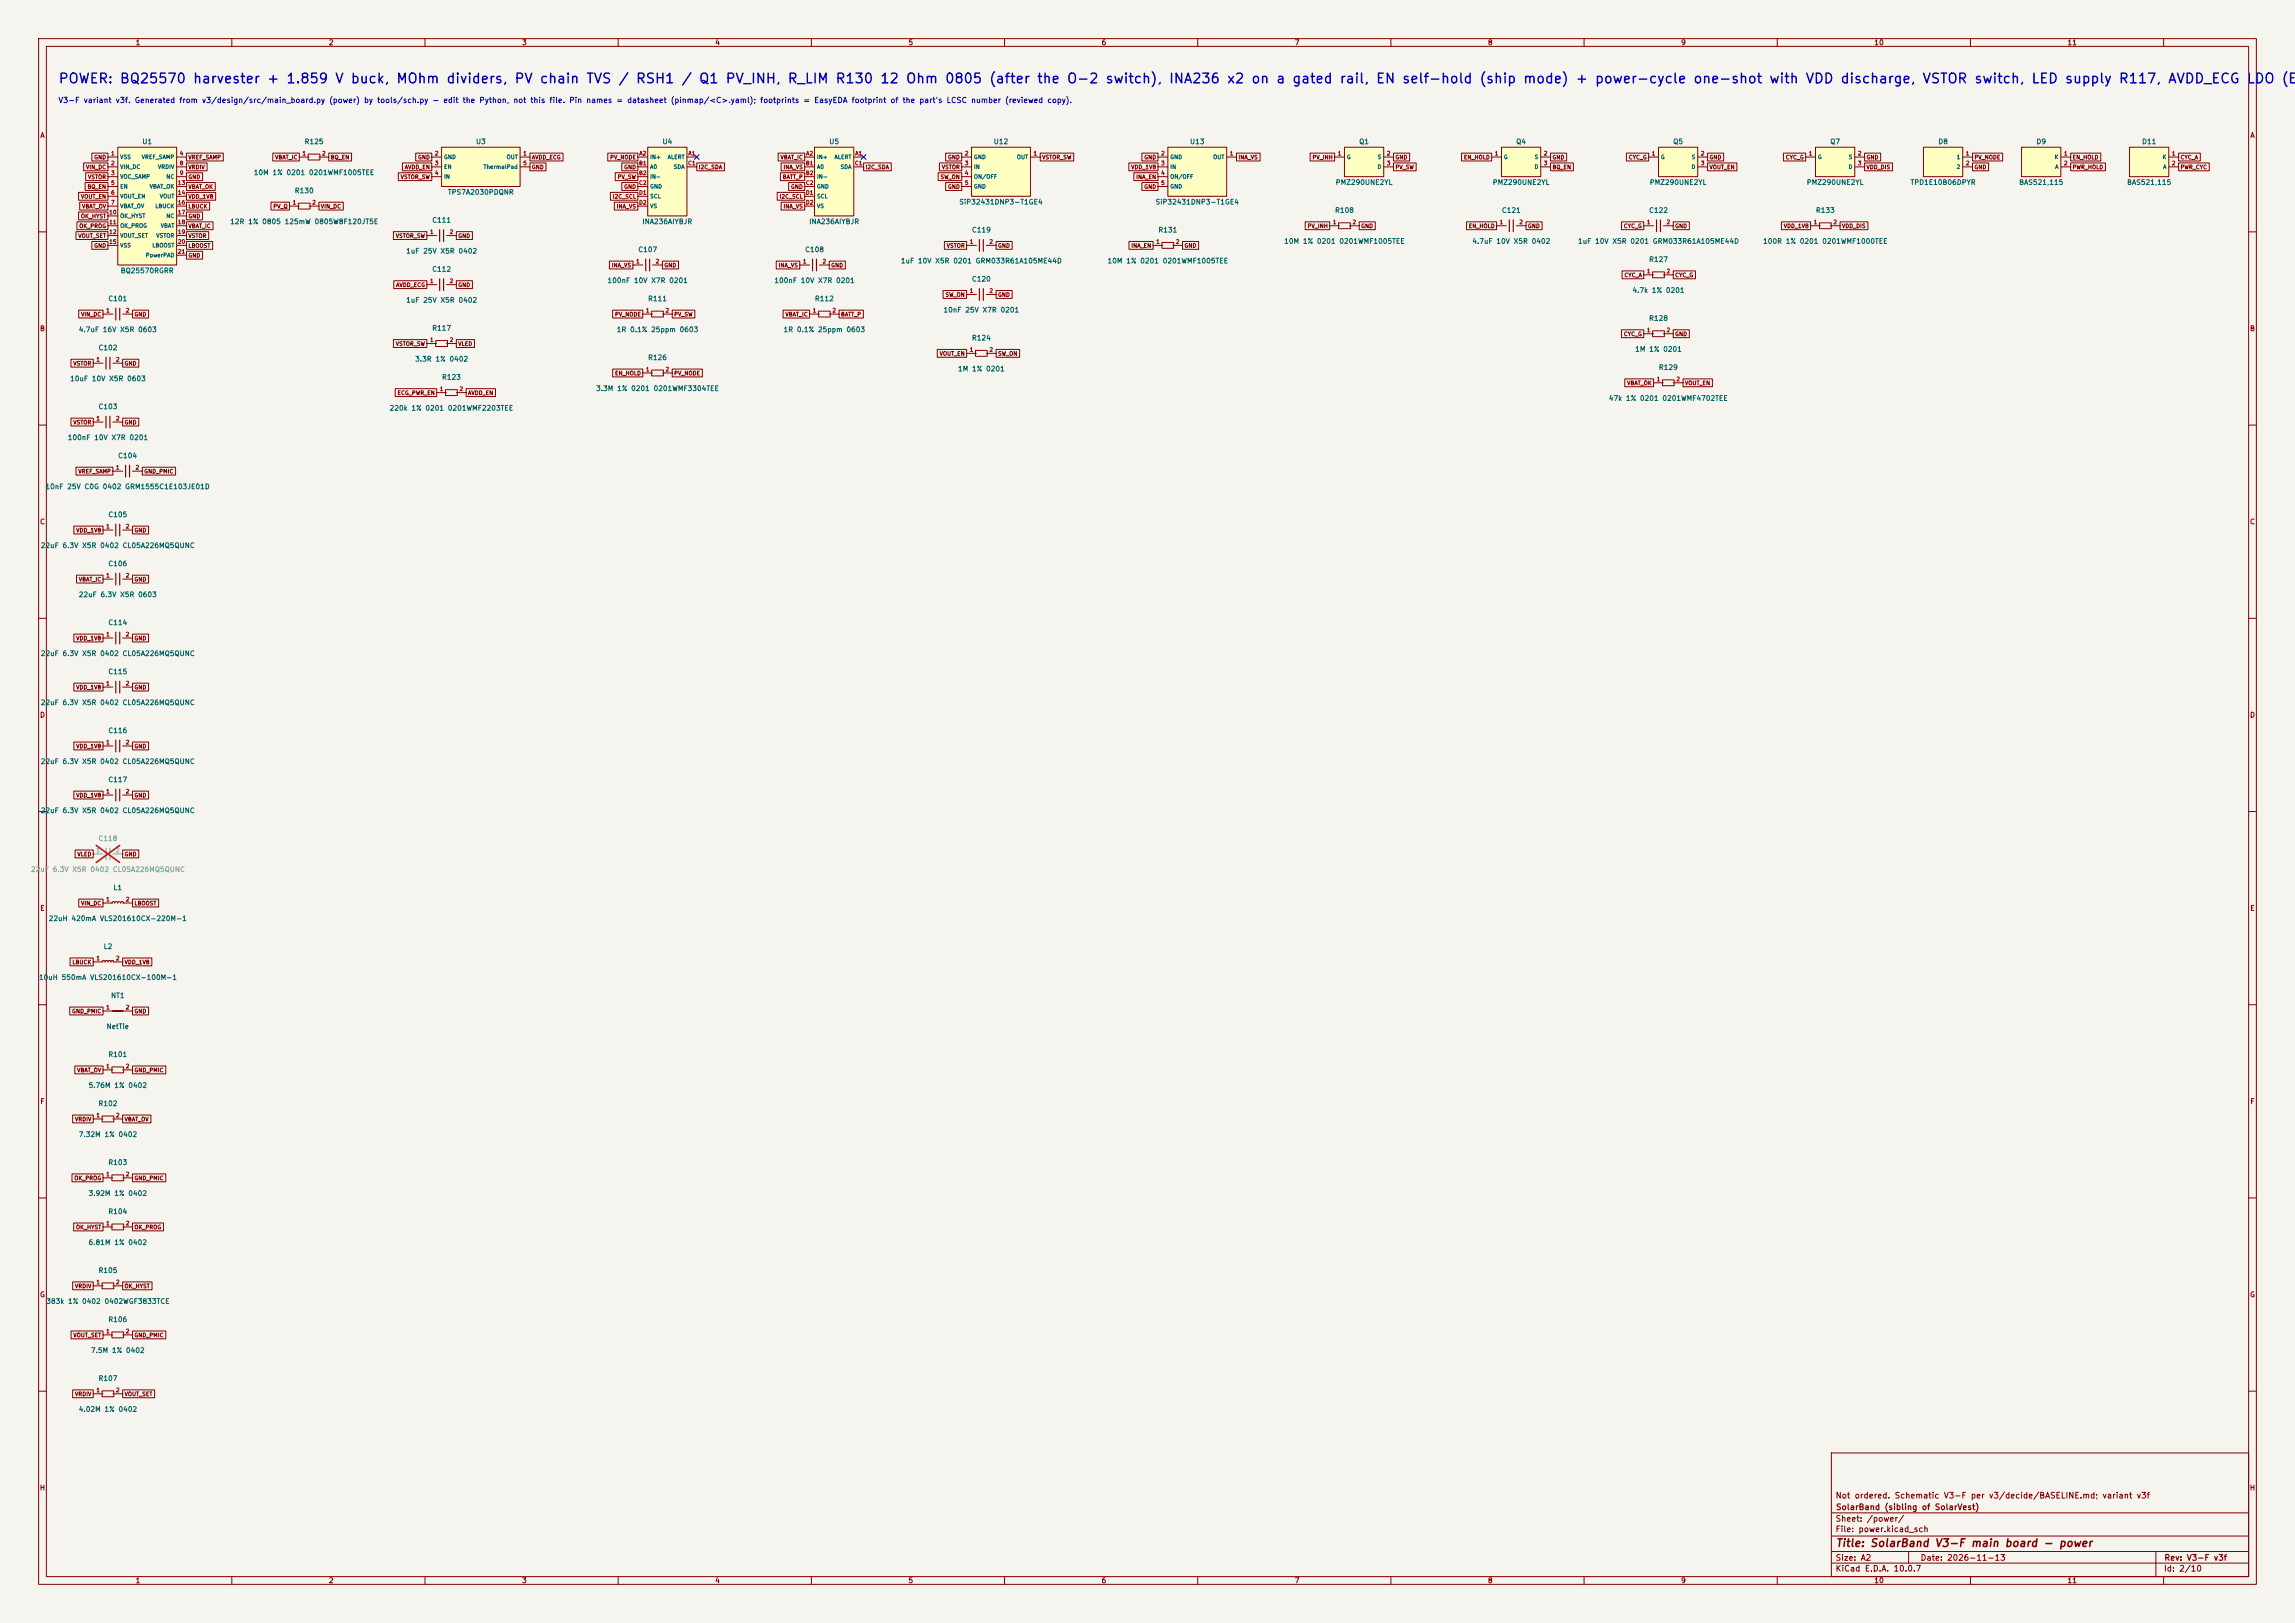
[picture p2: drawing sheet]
<svg xmlns="http://www.w3.org/2000/svg" width="594mm" height="420mm" viewBox="0 0 594 420" stroke-linecap="round" stroke-linejoin="round" font-family="sans-serif">
<defs><g id="words">
<text font-size="2.5" fill="#0000c2" x="15" y="22.2">POWER: BQ25570 harvester + 1.859 V buck, MOhm dividers, PV chain TVS / RSH1 / Q1 PV_INH, R_LIM R130 12 Ohm 0805 (after the O-2 switch), INA236 x2 on a gated rail, EN self-hold (ship mode) + power-cycle one-shot with VDD discharge, VSTOR switch, LED supply R117, AVDD_ECG LDO (EN</text>
<text font-size="2" fill="#840000" x="475" y="400.8">Title: SolarBand V3-F main board - power</text>
<g font-size="1.5" fill="#840000">
<text x="475" y="388.1">Not ordered. Schematic V3-F per v3/decide/BASELINE.md; variant v3f</text>
<text x="475" y="394.1">Sheet: /power/</text>
<text x="475.1" y="391.1">SolarBand (sibling of SolarVest)</text>
<text x="475" y="396.8">File: power.kicad_sch</text>
<text x="475" y="407">KiCad E.D.A. 10.0.7</text>
<text x="475" y="404.2">Size: A2</text>
<text x="497" y="404.2">Date: 2026-11-13</text>
<text x="560" y="407">Id: 2/10</text>
<text x="560.1" y="404.2">Rev: V3-F v3f</text>
</g>
<text font-size="1.4" fill="#0000c2" x="15" y="27">V3-F variant v3f. Generated from v3/design/src/main_board.py (power) by tools/sch.py - edit the Python, not this file. Pin names = datasheet (pinmap/&lt;C&gt;.yaml); footprints = EasyEDA footprint of the part's LCSC number (reviewed copy).</text>
<g font-size="1.3" fill="#840000">
<text x="35" y="12">1</text>
<text x="85" y="12">2</text>
<text x="135" y="12">3</text>
<text x="185" y="12">4</text>
<text x="235" y="12">5</text>
<text x="285" y="12">6</text>
<text x="335" y="12">7</text>
<text x="385" y="12">8</text>
<text x="435" y="12">9</text>
<text x="485" y="12">10</text>
<text x="535" y="12">11</text>
<text x="10.3" y="36">A</text>
<text x="582.3" y="36">A</text>
<text x="10.2" y="86">B</text>
<text x="582.2" y="86">B</text>
<text x="10.2" y="136">C</text>
<text x="582.2" y="136">C</text>
<text x="10.2" y="186">D</text>
<text x="582.2" y="186">D</text>
<text x="10.3" y="236">E</text>
<text x="582.3" y="236">E</text>
<text x="10.3" y="286">F</text>
<text x="582.3" y="286">F</text>
<text x="10.2" y="336">G</text>
<text x="582.2" y="336">G</text>
<text x="10.2" y="386">H</text>
<text x="582.2" y="386">H</text>
<text x="35" y="410">1</text>
<text x="85" y="410">2</text>
<text x="135" y="410">3</text>
<text x="185" y="410">4</text>
<text x="235" y="410">5</text>
<text x="285" y="410">6</text>
<text x="335" y="410">7</text>
<text x="385" y="410">8</text>
<text x="435" y="410">9</text>
<text x="485" y="410">10</text>
<text x="535" y="410">11</text>
</g>
<g font-size="1.3" fill="#006464">
<text x="36.7" y="37.6">U1</text>
<text x="78.7" y="37.6">R125</text>
<text x="123.1" y="37.6">U3</text>
<text x="171.3" y="37.6">U4</text>
<text x="214.5" y="37.6">U5</text>
<text x="257.1" y="37.6">U12</text>
<text x="307.9" y="37.6">U13</text>
<text x="351.7" y="37.6">Q1</text>
<text x="392.3" y="37.6">Q4</text>
<text x="432.9" y="37.6">Q5</text>
<text x="473.6" y="37.6">Q7</text>
<text x="501.6" y="37.6">D8</text>
<text x="527" y="37.6">D9</text>
<text x="554.3" y="37.6">D11</text>
<text x="65.6" y="45.6">10M 1% 0201 0201WMF1005TEE</text>
<text x="76.2" y="50.3">R130</text>
<text x="115.8" y="50.7">TPS7A2030PDQNR</text>
<text x="248.2" y="53.2">SiP32431DNP3-T1GE4</text>
<text x="299" y="53.2">SiP32431DNP3-T1GE4</text>
<text x="345.6" y="48.1">PMZ290UNE2YL</text>
<text x="386.2" y="48.1">PMZ290UNE2YL</text>
<text x="426.9" y="48.1">PMZ290UNE2YL</text>
<text x="467.5" y="48.1">PMZ290UNE2YL</text>
<text x="494.4" y="48.1">TPD1E10B06DPYR</text>
<text x="522.5" y="48.1">BAS521,115</text>
<text x="550.4" y="48.1">BAS521,115</text>
<text x="59.4" y="58.3">12R 1% 0805 125mW 0805W8F120JT5E</text>
<text x="111.7" y="57.9">C111</text>
<text x="166.1" y="58.3">INA236AIYBJR</text>
<text x="209.3" y="58.3">INA236AIYBJR</text>
<text x="345.4" y="55.4">R108</text>
<text x="388.6" y="55.4">C121</text>
<text x="426.7" y="55.4">C122</text>
<text x="469.9" y="55.4">R133</text>
<text x="105" y="65.9">1uF 25V X5R 0402</text>
<text x="165.1" y="65.5">C107</text>
<text x="208.2" y="65.5">C108</text>
<text x="251.4" y="60.5">C119</text>
<text x="299.7" y="60.5">R131</text>
<text x="332.3" y="63.4">10M 1% 0201 0201WMF1005TEE</text>
<text x="380.9" y="63.4">4.7uF 10V X5R 0402</text>
<text x="408.3" y="63.4">1uF 10V X5R 0201 GRM033R61A105ME44D</text>
<text x="456.2" y="63.4">100R 1% 0201 0201WMF1000TEE</text>
<text x="31.1" y="71">BQ25570RGRR</text>
<text x="111.7" y="70.6">C112</text>
<text x="233" y="68.5">1uF 10V X5R 0201 GRM033R61A105ME44D</text>
<text x="286.5" y="68.5">10M 1% 0201 0201WMF1005TEE</text>
<text x="426.7" y="68.1">R127</text>
<text x="157.1" y="73.5">100nF 10V X7R 0201</text>
<text x="200.3" y="73.5">100nF 10V X7R 0201</text>
<text x="251.4" y="73.2">C120</text>
<text x="422.4" y="76.1">4.7k 1% 0201</text>
<text x="27.9" y="78.2">C101</text>
<text x="105" y="78.6">1uF 25V X5R 0402</text>
<text x="167.6" y="78.2">R111</text>
<text x="210.8" y="78.2">R112</text>
<text x="244.1" y="81.2">10nF 25V X7R 0201</text>
<text x="426.7" y="83.3">R128</text>
<text x="20.3" y="86.2">4.7uF 16V X5R 0603</text>
<text x="111.7" y="85.9">R117</text>
<text x="159.5" y="86.2">1R 0.1% 25ppm 0603</text>
<text x="202.7" y="86.2">1R 0.1% 25ppm 0603</text>
<text x="251.4" y="88.4">R124</text>
<text x="25.4" y="90.9">C102</text>
<text x="107.3" y="93.9">3.3R 1% 0402</text>
<text x="167.6" y="93.5">R126</text>
<text x="423.1" y="91.3">1M 1% 0201</text>
<text x="18" y="98.9">10uF 10V X5R 0603</text>
<text x="114.3" y="98.6">R123</text>
<text x="154.1" y="101.5">3.3M 1% 0201 0201WMF3304TEE</text>
<text x="247.8" y="96.4">1M 1% 0201</text>
<text x="429.2" y="96">R129</text>
<text x="25.4" y="106.2">C103</text>
<text x="100.7" y="106.6">220k 1% 0201 0201WMF2203TEE</text>
<text x="416.3" y="104">47k 1% 0201 0201WMF4702TEE</text>
<text x="17.4" y="114.2">100nF 10V X7R 0201</text>
<text x="30.4" y="118.9">C104</text>
<text x="11.6" y="126.9">10nF 25V C0G 0402 GRM1555C1E103JE01D</text>
<text x="27.9" y="134.1">C105</text>
<text x="10.4" y="142.1">22uF 6.3V X5R 0402 CL05A226MQ5QUNC</text>
<text x="27.9" y="146.8">C106</text>
<text x="20.3" y="154.8">22uF 6.3V X5R 0603</text>
<text x="27.9" y="162.1">C114</text>
<text x="10.4" y="170.1">22uF 6.3V X5R 0402 CL05A226MQ5QUNC</text>
<text x="27.9" y="174.8">C115</text>
<text x="10.4" y="182.8">22uF 6.3V X5R 0402 CL05A226MQ5QUNC</text>
<text x="27.9" y="190">C116</text>
<text x="10.4" y="198">22uF 6.3V X5R 0402 CL05A226MQ5QUNC</text>
<text x="27.9" y="202.7">C117</text>
<text x="10.4" y="210.7">22uF 6.3V X5R 0402 CL05A226MQ5QUNC</text>
<text x="29.2" y="230.6">L1</text>
<text x="12.5" y="238.6">22uH 420mA VLS201610CX-220M-1</text>
<text x="26.7" y="245.9">L2</text>
<text x="9.9" y="253.9">10uH 550mA VLS201610CX-100M-1</text>
<text x="28.6" y="258.6">NT1</text>
<text x="27.5" y="266.6">NetTie</text>
<text x="27.9" y="273.8">R101</text>
<text x="22.8" y="281.8">5.76M 1% 0402</text>
<text x="25.4" y="286.5">R102</text>
<text x="20.3" y="294.5">7.32M 1% 0402</text>
<text x="27.9" y="301.8">R103</text>
<text x="22.8" y="309.8">3.92M 1% 0402</text>
<text x="27.9" y="314.5">R104</text>
<text x="22.8" y="322.5">6.81M 1% 0402</text>
<text x="25.4" y="329.7">R105</text>
<text x="11.8" y="337.7">383k 1% 0402 0402WGF3833TCE</text>
<text x="27.9" y="342.4">R106</text>
<text x="23.4" y="350.4">7.5M 1% 0402</text>
<text x="25.4" y="357.6">R107</text>
<text x="20.3" y="365.6">4.02M 1% 0402</text>
</g>
<g font-size="1.3" fill="#939391">
<text x="25.4" y="217.9">C118</text>
<text x="7.9" y="225.9">22uF 6.3V X5R 0402 CL05A226MQ5QUNC</text>
</g>
<g font-size="1" fill="#840000">
<text x="24.3" y="41.5">GND</text>
<text x="48.6" y="41.5">VREF_SAMP</text>
<text x="71.1" y="41.5">VBAT_IC</text>
<text x="85.5" y="41.5">BQ_EN</text>
<text x="108.1" y="41.5">GND</text>
<text x="137.5" y="41.5">AVDD_ECG</text>
<text x="157.8" y="41.5">PV_NODE</text>
<text x="201.9" y="41.5">VBAT_IC</text>
<text x="245.2" y="41.5">GND</text>
<text x="269.6" y="41.5">VSTOR_SW</text>
<text x="296" y="41.5">GND</text>
<text x="320.4" y="41.5">INA_VS</text>
<text x="339.6" y="41.5">PV_INH</text>
<text x="361.1" y="41.5">GND</text>
<text x="378.8" y="41.5">EN_HOLD</text>
<text x="401.7" y="41.5">GND</text>
<text x="421.4" y="41.5">CYC_G</text>
<text x="442.3" y="41.5">GND</text>
<text x="462.1" y="41.5">CYC_G</text>
<text x="483" y="41.5">GND</text>
<text x="510.9" y="41.5">PV_NODE</text>
<text x="536.3" y="41.5">EN_HOLD</text>
<text x="564.3" y="41.5">CYC_A</text>
<text x="22.1" y="44">VIN_DC</text>
<text x="22.7" y="46.6">VSTOR</text>
<text x="48.6" y="46.6">GND</text>
<text x="48.6" y="44">VRDIV</text>
<text x="103.6" y="46.6">VSTOR_SW</text>
<text x="104.6" y="44">AVDD_EN</text>
<text x="137.5" y="44">GND</text>
<text x="159.7" y="46.6">PV_SW</text>
<text x="161.4" y="44">GND</text>
<text x="180.7" y="44">I2C_SDA</text>
<text x="202.5" y="46.6">BATT_P</text>
<text x="202.7" y="44">INA_VS</text>
<text x="223.9" y="44">I2C_SDA</text>
<text x="243.3" y="46.6">SW_ON</text>
<text x="243.6" y="44">VSTOR</text>
<text x="292.7" y="44">VDD_1V8</text>
<text x="294" y="46.6">INA_EN</text>
<text x="361.1" y="44">PV_SW</text>
<text x="401.7" y="44">BQ_EN</text>
<text x="442.3" y="44">VOUT_EN</text>
<text x="483" y="44">VDD_DIS</text>
<text x="510.9" y="44">GND</text>
<text x="536.3" y="44">PWR_HOLD</text>
<text x="564.3" y="44">PWR_CYC</text>
<text x="20.8" y="51.6">VOUT_EN</text>
<text x="22.5" y="49.1">BQ_EN</text>
<text x="48.6" y="51.6">VDD_1V8</text>
<text x="48.6" y="49.1">VBAT_OK</text>
<text x="158.5" y="51.6">I2C_SCL</text>
<text x="161.4" y="49.1">GND</text>
<text x="201.6" y="51.6">I2C_SCL</text>
<text x="204.6" y="49.1">GND</text>
<text x="245.2" y="49.1">GND</text>
<text x="296" y="49.1">GND</text>
<text x="20.4" y="59.3">OK_PROG</text>
<text x="20.8" y="56.7">OK_HYST</text>
<text x="21.1" y="54.2">VBAT_OV</text>
<text x="48.6" y="59.3">VBAT_IC</text>
<text x="48.6" y="56.7">GND</text>
<text x="48.6" y="54.2">LBUCK</text>
<text x="70.6" y="54.2">PV_Q</text>
<text x="82.9" y="54.2">VIN_DC</text>
<text x="159.5" y="54.2">INA_VS</text>
<text x="202.7" y="54.2">INA_VS</text>
<text x="338.3" y="59.3">PV_INH</text>
<text x="352.2" y="59.3">GND</text>
<text x="380" y="59.3">EN_HOLD</text>
<text x="395.3" y="59.3">GND</text>
<text x="420.2" y="59.3">CYC_G</text>
<text x="433.4" y="59.3">GND</text>
<text x="461.6" y="59.3">VDD_1V8</text>
<text x="476.6" y="59.3">VDD_DIS</text>
<text x="20.1" y="61.8">VOUT_SET</text>
<text x="24.3" y="64.3">GND</text>
<text x="48.6" y="64.3">LBOOST</text>
<text x="48.6" y="61.8">VSTOR</text>
<text x="102.3" y="61.8">VSTOR_SW</text>
<text x="118.5" y="61.8">GND</text>
<text x="244.9" y="64.3">VSTOR</text>
<text x="258.2" y="64.3">GND</text>
<text x="292.7" y="64.3">INA_EN</text>
<text x="306.4" y="64.3">GND</text>
<text x="48.6" y="66.9">GND</text>
<text x="158.2" y="69.4">INA_VS</text>
<text x="171.8" y="69.4">GND</text>
<text x="201.4" y="69.4">INA_VS</text>
<text x="215" y="69.4">GND</text>
<text x="420.3" y="72">CYC_A</text>
<text x="433.4" y="72">CYC_G</text>
<text x="102.4" y="74.5">AVDD_ECG</text>
<text x="118.5" y="74.5">GND</text>
<text x="244.6" y="77">SW_ON</text>
<text x="258.2" y="77">GND</text>
<text x="20.9" y="82.1">VIN_DC</text>
<text x="34.7" y="82.1">GND</text>
<text x="159.1" y="82.1">PV_NODE</text>
<text x="174.4" y="82.1">PV_SW</text>
<text x="203.2" y="82.1">VBAT_IC</text>
<text x="217.5" y="82.1">BATT_P</text>
<text x="102.3" y="89.7">VSTOR_SW</text>
<text x="118.5" y="89.7">VLED</text>
<text x="420.2" y="87.2">CYC_G</text>
<text x="433.4" y="87.2">GND</text>
<text x="18.9" y="94.8">VSTOR</text>
<text x="32.1" y="94.8">GND</text>
<text x="243.1" y="92.3">VOUT_EN</text>
<text x="258.2" y="92.3">SW_ON</text>
<text x="159.1" y="97.4">EN_HOLD</text>
<text x="174.4" y="97.4">PV_NODE</text>
<text x="421" y="99.9">VBAT_OK</text>
<text x="436" y="99.9">VOUT_EN</text>
<text x="102.8" y="102.4">ECG_PWR_EN</text>
<text x="121" y="102.4">AVDD_EN</text>
<text x="18.9" y="110.1">VSTOR</text>
<text x="32.1" y="110.1">GND</text>
<text x="20.2" y="122.8">VREF_SAMP</text>
<text x="37.2" y="122.8">GND_PMIC</text>
<text x="19.6" y="138">VDD_1V8</text>
<text x="34.7" y="138">GND</text>
<text x="20.3" y="150.7">VBAT_IC</text>
<text x="34.7" y="150.7">GND</text>
<text x="19.6" y="165.9">VDD_1V8</text>
<text x="34.7" y="165.9">GND</text>
<text x="19.6" y="178.6">VDD_1V8</text>
<text x="34.7" y="178.6">GND</text>
<text x="19.6" y="193.9">VDD_1V8</text>
<text x="34.7" y="193.9">GND</text>
<text x="19.6" y="206.6">VDD_1V8</text>
<text x="34.7" y="206.6">GND</text>
<text x="19.9" y="221.8">VLED</text>
<text x="32.1" y="221.8">GND</text>
<text x="20.9" y="234.5">VIN_DC</text>
<text x="34.7" y="234.5">LBOOST</text>
<text x="18.6" y="249.8">LBUCK</text>
<text x="32.1" y="249.8">VDD_1V8</text>
<text x="18.5" y="262.5">GND_PMIC</text>
<text x="34.7" y="262.5">GND</text>
<text x="19.8" y="277.7">VBAT_OV</text>
<text x="34.7" y="277.7">GND_PMIC</text>
<text x="19.3" y="290.4">VRDIV</text>
<text x="32.1" y="290.4">VBAT_OV</text>
<text x="19.1" y="305.6">OK_PROG</text>
<text x="34.7" y="305.6">GND_PMIC</text>
<text x="19.6" y="318.3">OK_HYST</text>
<text x="34.7" y="318.3">OK_PROG</text>
<text x="19.3" y="333.6">VRDIV</text>
<text x="32.1" y="333.6">OK_HYST</text>
<text x="18.9" y="346.3">VOUT_SET</text>
<text x="34.7" y="346.3">GND_PMIC</text>
<text x="19.3" y="361.5">VRDIV</text>
<text x="32.1" y="361.5">VOUT_SET</text>
</g>
<g font-size="1" fill="#a90000">
<text x="28.6" y="40.5">1</text>
<text x="46.4" y="40.5">4</text>
<text x="78.2" y="40.5">1</text>
<text x="83.2" y="40.5">2</text>
<text x="112.4" y="40.5">2</text>
<text x="135.3" y="40.5">1</text>
<text x="165.3" y="40.5">A2</text>
<text x="178" y="40.5">A1</text>
<text x="208.5" y="40.5">A2</text>
<text x="221.2" y="40.5">A1</text>
<text x="249.6" y="40.5">2</text>
<text x="267.4" y="40.5">1</text>
<text x="300.4" y="40.5">2</text>
<text x="318.2" y="40.5">1</text>
<text x="346.1" y="40.5">1</text>
<text x="358.8" y="40.5">2</text>
<text x="386.8" y="40.5">1</text>
<text x="399.5" y="40.5">2</text>
<text x="427.4" y="40.5">1</text>
<text x="440.1" y="40.5">2</text>
<text x="468" y="40.5">1</text>
<text x="480.7" y="40.5">2</text>
<text x="508.7" y="40.5">1</text>
<text x="534.1" y="40.5">1</text>
<text x="562" y="40.5">1</text>
<text x="28.6" y="43">2</text>
<text x="28.6" y="45.5">3</text>
<text x="46.4" y="43">8</text>
<text x="46.4" y="45.5">9</text>
<text x="112.4" y="43">3</text>
<text x="112.4" y="45.5">4</text>
<text x="135.3" y="43">5</text>
<text x="165.3" y="43">B1</text>
<text x="165.3" y="45.5">B2</text>
<text x="178" y="43">C1</text>
<text x="208.5" y="43">B1</text>
<text x="208.5" y="45.5">B2</text>
<text x="221.2" y="43">C1</text>
<text x="249.6" y="43">3</text>
<text x="249.6" y="45.5">4</text>
<text x="300.4" y="43">3</text>
<text x="300.4" y="45.5">4</text>
<text x="358.8" y="43">3</text>
<text x="399.5" y="43">3</text>
<text x="440.1" y="43">3</text>
<text x="480.7" y="43">3</text>
<text x="508.7" y="43">2</text>
<text x="534.1" y="43">2</text>
<text x="562" y="43">2</text>
<text x="28.6" y="48.1">5</text>
<text x="28.6" y="50.6">6</text>
<text x="28.6" y="53.2">7</text>
<text x="45.9" y="48.1">13</text>
<text x="45.9" y="50.6">14</text>
<text x="45.9" y="53.2">16</text>
<text x="75.6" y="53.2">1</text>
<text x="80.7" y="53.2">2</text>
<text x="165.3" y="48.1">C2</text>
<text x="165.3" y="50.6">D1</text>
<text x="165.3" y="53.2">D2</text>
<text x="208.5" y="48.1">C2</text>
<text x="208.5" y="50.6">D1</text>
<text x="208.5" y="53.2">D2</text>
<text x="249.6" y="48.1">5</text>
<text x="300.4" y="48.1">5</text>
<text x="28.1" y="55.7">10</text>
<text x="28.1" y="58.2">11</text>
<text x="45.9" y="55.7">17</text>
<text x="45.9" y="58.2">18</text>
<text x="344.9" y="58.2">1</text>
<text x="349.9" y="58.2">2</text>
<text x="388" y="58.2">1</text>
<text x="393.1" y="58.2">2</text>
<text x="426.1" y="58.2">1</text>
<text x="431.2" y="58.2">2</text>
<text x="469.3" y="58.2">1</text>
<text x="474.4" y="58.2">2</text>
<text x="28.1" y="60.8">12</text>
<text x="28.1" y="63.3">15</text>
<text x="45.9" y="60.8">19</text>
<text x="45.9" y="63.3">20</text>
<text x="45.9" y="65.9">21</text>
<text x="111.2" y="60.8">1</text>
<text x="116.3" y="60.8">2</text>
<text x="250.9" y="63.3">1</text>
<text x="256" y="63.3">2</text>
<text x="299.1" y="63.3">1</text>
<text x="304.2" y="63.3">2</text>
<text x="164.5" y="68.4">1</text>
<text x="169.6" y="68.4">2</text>
<text x="207.7" y="68.4">1</text>
<text x="212.8" y="68.4">2</text>
<text x="426.1" y="70.9">1</text>
<text x="431.2" y="70.9">2</text>
<text x="111.2" y="73.5">1</text>
<text x="116.3" y="73.5">2</text>
<text x="250.9" y="76">1</text>
<text x="256" y="76">2</text>
<text x="27.4" y="81.1">1</text>
<text x="32.4" y="81.1">2</text>
<text x="167.1" y="81.1">1</text>
<text x="172.1" y="81.1">2</text>
<text x="210.2" y="81.1">1</text>
<text x="215.3" y="81.1">2</text>
<text x="111.2" y="88.7">1</text>
<text x="116.3" y="88.7">2</text>
<text x="426.1" y="86.2">1</text>
<text x="431.2" y="86.2">2</text>
<text x="24.8" y="93.8">1</text>
<text x="29.9" y="93.8">2</text>
<text x="250.9" y="91.3">1</text>
<text x="256" y="91.3">2</text>
<text x="113.7" y="101.4">1</text>
<text x="118.8" y="101.4">2</text>
<text x="167.1" y="96.3">1</text>
<text x="172.1" y="96.3">2</text>
<text x="428.7" y="98.9">1</text>
<text x="433.8" y="98.9">2</text>
<text x="24.8" y="109">1</text>
<text x="29.9" y="109">2</text>
<text x="29.9" y="121.7">1</text>
<text x="35" y="121.7">2</text>
<text x="27.4" y="137">1</text>
<text x="32.4" y="137">2</text>
<text x="27.4" y="149.7">1</text>
<text x="32.4" y="149.7">2</text>
<text x="27.4" y="164.9">1</text>
<text x="32.4" y="164.9">2</text>
<text x="27.4" y="177.6">1</text>
<text x="32.4" y="177.6">2</text>
<text x="27.4" y="192.9">1</text>
<text x="32.4" y="192.9">2</text>
<text x="27.4" y="205.6">1</text>
<text x="32.4" y="205.6">2</text>
<text x="27.4" y="233.5">1</text>
<text x="32.4" y="233.5">2</text>
<text x="24.8" y="248.7">1</text>
<text x="29.9" y="248.7">2</text>
<text x="27.4" y="261.4">1</text>
<text x="32.4" y="261.4">2</text>
<text x="27.4" y="276.7">1</text>
<text x="32.4" y="276.7">2</text>
<text x="24.8" y="289.4">1</text>
<text x="29.9" y="289.4">2</text>
<text x="27.4" y="304.6">1</text>
<text x="32.4" y="304.6">2</text>
<text x="27.4" y="317.3">1</text>
<text x="32.4" y="317.3">2</text>
<text x="24.8" y="332.6">1</text>
<text x="29.9" y="332.6">2</text>
<text x="27.4" y="345.3">1</text>
<text x="32.4" y="345.3">2</text>
<text x="24.8" y="360.5">1</text>
<text x="29.9" y="360.5">2</text>
</g>
<g font-size="1" fill="#006464">
<text x="31" y="41.4">VSS</text>
<text x="36.5" y="41.4">VREF_SAMP</text>
<text x="114.8" y="41.4">GND</text>
<text x="131" y="41.4">OUT</text>
<text x="168.1" y="41.4">IN+</text>
<text x="172.7" y="41.4">ALERT</text>
<text x="211.3" y="41.4">IN+</text>
<text x="215.9" y="41.4">ALERT</text>
<text x="252" y="41.4">GND</text>
<text x="263.1" y="41.4">OUT</text>
<text x="302.8" y="41.4">GND</text>
<text x="313.9" y="41.4">OUT</text>
<text x="348.5" y="41.4">G</text>
<text x="356.5" y="41.4">S</text>
<text x="389.1" y="41.4">G</text>
<text x="397.1" y="41.4">S</text>
<text x="429.8" y="41.4">G</text>
<text x="437.7" y="41.4">S</text>
<text x="470.4" y="41.4">G</text>
<text x="478.4" y="41.4">S</text>
<text x="506.3" y="41.4">1</text>
<text x="531.7" y="41.4">K</text>
<text x="559.6" y="41.4">K</text>
<text x="31" y="43.9">VIN_DC</text>
<text x="31" y="46.5">VOC_SAMP</text>
<text x="40.8" y="43.9">VRDIV</text>
<text x="42.9" y="46.5">NC</text>
<text x="114.8" y="43.9">EN</text>
<text x="114.8" y="46.5">IN</text>
<text x="125.1" y="43.9">ThermalPad</text>
<text x="168.1" y="43.9">A0</text>
<text x="168.1" y="46.5">IN-</text>
<text x="174.2" y="43.9">SDA</text>
<text x="211.3" y="43.9">A0</text>
<text x="211.3" y="46.5">IN-</text>
<text x="217.4" y="43.9">SDA</text>
<text x="252" y="43.9">IN</text>
<text x="252" y="46.5">ON/OFF</text>
<text x="302.8" y="43.9">IN</text>
<text x="302.8" y="46.5">ON/OFF</text>
<text x="356.4" y="43.9">D</text>
<text x="397.1" y="43.9">D</text>
<text x="437.7" y="43.9">D</text>
<text x="478.3" y="43.9">D</text>
<text x="506.3" y="43.9">2</text>
<text x="531.8" y="43.9">A</text>
<text x="559.8" y="43.9">A</text>
<text x="31" y="49">EN</text>
<text x="31" y="51.6">VOUT_EN</text>
<text x="38.6" y="49">VBAT_OK</text>
<text x="41.2" y="51.6">VOUT</text>
<text x="168.1" y="49">GND</text>
<text x="168.1" y="51.6">SCL</text>
<text x="211.3" y="49">GND</text>
<text x="211.3" y="51.6">SCL</text>
<text x="252" y="49">GND</text>
<text x="302.8" y="49">GND</text>
<text x="31" y="54.1">VBAT_OV</text>
<text x="31" y="56.6">OK_HYST</text>
<text x="31" y="59.2">OK_PROG</text>
<text x="40.1" y="54.1">LBUCK</text>
<text x="41.5" y="59.2">VBAT</text>
<text x="42.9" y="56.6">NC</text>
<text x="168.1" y="54.1">VS</text>
<text x="211.3" y="54.1">VS</text>
<text x="31" y="61.7">VOUT_SET</text>
<text x="31" y="64.3">VSS</text>
<text x="39.3" y="64.3">LBOOST</text>
<text x="40.3" y="61.7">VSTOR</text>
<text x="37.6" y="66.8">PowerPAD</text>
</g>
<g font-size="1" fill="#a5a4a2">
<text x="24.8" y="220.8">1</text>
<text x="29.9" y="220.8">2</text>
</g>
</g></defs>
<path d="M0 0h594v420h-594z" fill="#f5f4ef" stroke="#f5f4ef" stroke-width=".26"/>
<g fill="none" stroke="#840000" stroke-width=".26">
<path d="M10 10h574v400h-574zM12 12h570v396h-570zM60 10v2M110 10v2M160 10v2M210 10v2M260 10v2M310 10v2M360 10v2M410 10v2M460 10v2M510 10v2"/>
<path d="M560 10v2M387.3 58.4h2.6M392.4 58.4h2.6M10 60h2M582 60h2M24.1 94h2.6M26.7 81.3h2.5M29.2 94h2.5M31.7 81.3h2.6M10 110h2M582 110h2M10 160h2"/>
<path d="M582 160h2M10 210h2M582 210h2M10 260h2M582 260h2M10 310h2M582 310h2M10 360h2M474 376h108v32h-108zM582 360h2M474 397.5h108M474 391.5h108"/>
<path d="M60 408v2M110 408v2M160 408v2M210 408v2M260 408v2M310 408v2M360 408v2M410 408v2M460 408v2M474 404.5h108M474 401.5h108M494 401.5v3"/>
<path d="M510 408v2M558 401.5v6.5M560 408v2"/>
</g>
<path d="M390.7 56.9v3M391.7 56.9v3M30 79.8v3M31 79.8v3M27.4 92.5v3M28.4 92.5v3" fill="none" stroke="#840000" stroke-width=".3"/>
<path d="M388.6 38.1h10.2v7.6h-10.2z" fill="#ffffc2"/>
<path d="M388.6 38.1h10.2v7.6h-10.2zM344.2 58.4h2.5M346.5 57.7h3v1.5h-3zM349.2 58.4h2.6M386.1 40.6h2.5M398.8 40.6h2.5M398.8 43.2h2.5" fill="none" stroke="#840000" stroke-width=".26"/>
<path d="M348 38.1h10.1v7.6h-10.1z" fill="#ffffc2"/>
<path d="M348 38.1h10.1v7.6h-10.1zM345.4 40.6h2.6M358.1 40.6h2.6M358.1 43.2h2.6" fill="none" stroke="#840000" stroke-width=".26"/>
<path d="M302.3 38.1h15.2v12.7h-15.2z" fill="#ffffc2"/>
<path d="M302.3 38.1h15.2v12.7h-15.2zM299.7 40.6h2.6M299.7 43.2h2.6M299.7 45.7h2.6M299.7 48.3h2.6M317.5 40.6h2.5M250.2 91.4h2.5M252.5 90.7h3v1.5h-3zM255.3 91.4h2.5" fill="none" stroke="#840000" stroke-width=".26"/>
<path d="M251.5 38.1h15.2v12.7h-15.2z" fill="#ffffc2"/>
<g fill="none" stroke="#840000" stroke-width=".26">
<path d="M251.5 38.1h15.2v12.7h-15.2zM248.9 40.6h2.6M248.9 43.2h2.6M248.9 45.7h2.6M248.9 48.3h2.6M266.7 40.6h2.5M110.5 73.7h2.5M110.5 61h2.5M115.6 73.7h2.5M115.6 61h2.5M110.5 88.9h2.5M112.8 88.1h3v1.6h-3z"/>
<path d="M115.6 88.9h2.5M113 101.6h2.6M115.3 100.8h3.1v1.6h-3.1zM118.1 101.6h2.5M26.7 165.1h2.5M26.7 177.8h2.5M31.7 165.1h2.6M31.7 177.8h2.6M26.7 193h2.5M31.7 193h2.6M26.7 205.7h2.5M31.7 205.7h2.6"/>
<path d="M26.7 233.7h2.5M29 233.7l.3-.4 .4 .4 .3-.4 .3 .1 .2 .3 .3-.4 .3 .1 .1 .3 .2-.3 .3-.1 .3 .4M31.7 233.7h2.6M24.1 248.9h2.6M26.4 248.9l.4-.4 .4 .4 .3-.4 .3 .1 .1 .3 .3-.3h.3l.2 .3 .1-.3 .3-.1 .4 .4M29.2 248.9h2.5M26.7 276.9h2.5M26.7 261.6h2.5M29 276.1h3v1.5h-3zM31.7 276.9h2.6M31.7 261.6h2.6M24.1 289.6h2.6"/>
<path d="M26.4 288.8h3.1v1.5h-3.1zM29.2 289.6h2.5M26.7 317.5h2.5M26.7 304.8h2.5M29 316.7h3v1.6h-3zM29 304h3v1.6h-3zM31.7 317.5h2.6M31.7 304.8h2.6M24.1 332.7h2.6M26.4 332h3.1v1.5h-3.1zM29.2 332.7h2.5M26.4 359.9h3.1v1.5h-3.1z"/>
<path d="M26.7 345.4h2.5M29 344.7h3v1.5h-3zM31.7 345.4h2.6M24.1 360.7h2.6M29.2 360.7h2.5"/>
</g>
<path d="M113.8 59.4v3.1M114.8 59.4v3.1M113.8 72.1v3.1M114.8 72.1v3.1M30 163.6v3M30 176.3v3M31 163.6v3M31 176.3v3M30 191.5v3.1M31 191.5v3.1M30 204.2v3.1M31 204.2v3.1" fill="none" stroke="#840000" stroke-width=".3"/>
<path d="M29.2 261.6h2.5" fill="none" stroke="#840000" stroke-width=".5"/>
<path d="M27.4 219.5v3M28.4 219.5v3" fill="none" stroke="#9c9b98" stroke-width=".3"/>
<path d="M24.1 221h2.6M29.2 221h2.5" fill="none" stroke="#9c9b98" stroke-width=".26"/>
<path d="M24.9 218.8l6.1 4.4M31 218.8l-6.1 4.4" fill="none" stroke="#e12e31" stroke-width=".46"/>
<path d="M167.6 38.1h10.2v17.8h-10.2z" fill="#ffffc2"/>
<g fill="none" stroke="#840000" stroke-width=".26">
<path d="M167.6 38.1h10.2v17.8h-10.2zM165.1 40.6h2.5M165.1 43.2h2.5M165.1 45.7h2.5M165.1 48.3h2.5M165.1 50.8h2.5M165.1 53.3h2.5M177.8 40.6h2.5M177.8 43.2h2.5M298.4 63.5h2.6M300.7 62.7h3.1v1.6h-3.1zM303.5 63.5h2.6"/>
<path d="M24.1 109.2h2.6M29.2 109.2h2.5M26.7 137.2h2.5M29.2 121.9h2.5M31.7 137.2h2.6M34.3 121.9h2.5M26.7 149.9h2.5M31.7 149.9h2.6"/>
</g>
<path d="M27.4 107.7v3M28.4 107.7v3M30 135.6v3.1M31 135.6v3.1M32.5 120.4v3M33.5 120.4v3M30 148.3v3.1M31 148.3v3.1" fill="none" stroke="#840000" stroke-width=".3"/>
<path d="M551.2 38.1h10.1v7.6h-10.1z" fill="#ffffc2"/>
<path d="M551.2 38.1h10.1v7.6h-10.1zM561.3 40.6h2.6M561.3 43.2h2.6" fill="none" stroke="#840000" stroke-width=".26"/>
<path d="M523.2 38.1h10.2v7.6h-10.2z" fill="#ffffc2"/>
<path d="M523.2 38.1h10.2v7.6h-10.2zM533.4 40.6h2.5M533.4 43.2h2.5" fill="none" stroke="#840000" stroke-width=".26"/>
<path d="M429.3 38.1h10.1v7.6h-10.1z" fill="#ffffc2"/>
<path d="M429.3 38.1h10.1v7.6h-10.1zM426.7 40.6h2.6M439.4 40.6h2.6M439.4 43.2h2.6" fill="none" stroke="#840000" stroke-width=".26"/>
<path d="M210.8 38.1h10.2v17.8h-10.2z" fill="#ffffc2"/>
<path d="M210.8 38.1h10.2v17.8h-10.2zM208.3 40.6h2.5M208.3 43.2h2.5M208.3 45.7h2.5M208.3 48.3h2.5M208.3 50.8h2.5M208.3 53.3h2.5M221 40.6h2.5M221 43.2h2.5" fill="none" stroke="#840000" stroke-width=".26"/>
<path d="M497.8 38.1h10.2v7.6h-10.2z" fill="#ffffc2"/>
<path d="M497.8 38.1h10.2v7.6h-10.2zM508 40.6h2.5M508 43.2h2.5M163.8 68.6h2.6M168.9 68.6h2.5" fill="none" stroke="#840000" stroke-width=".26"/>
<path d="M167.1 67.1v3M168.1 67.1v3" fill="none" stroke="#840000" stroke-width=".3"/>
<path d="M469.9 38.1h10.2v7.6h-10.2z" fill="#ffffc2"/>
<g fill="none" stroke="#840000" stroke-width=".26">
<path d="M469.9 38.1h10.2v7.6h-10.2zM467.4 40.6h2.5M468.6 58.4h2.6M470.9 57.7h3.1v1.5h-3.1zM473.7 58.4h2.5M480.1 40.6h2.5M480.1 43.2h2.5M425.4 71.1h2.6M427.7 70.4h3.1v1.5h-3.1zM430.5 71.1h2.6M166.4 81.3h2.5M166.4 96.5h2.5"/>
<path d="M168.7 80.5h3v1.5h-3zM168.7 95.8h3v1.5h-3zM171.4 81.3h2.6M171.4 96.5h2.6M425.4 86.4h2.6M427.7 85.6h3.1v1.5h-3.1zM428 99.1h2.5M430.3 98.3h3v1.5h-3zM430.5 86.4h2.6M433.1 99.1h2.5"/>
</g>
<path d="M114.3 38.1h20.3v10.2h-20.3z" fill="#ffffc2"/>
<g fill="none" stroke="#840000" stroke-width=".26">
<path d="M79.8 39.9h3v1.5h-3zM114.3 38.1h20.3v10.2h-20.3zM74.9 53.3h2.6M77.2 52.6h3.1v1.5h-3.1zM77.5 40.6h2.5M80 53.3h2.5M82.5 40.6h2.6M111.8 40.6h2.5M111.8 43.2h2.5M111.8 45.7h2.5M134.6 40.6h2.6M134.6 43.2h2.6"/>
<path d="M425.4 58.4h2.6M430.5 58.4h2.6M207 68.6h2.5M212.1 68.6h2.5M250.2 63.5h2.5M250.2 76.2h2.5M255.3 63.5h2.5M255.3 76.2h2.5M209.5 81.3h2.6M211.8 80.5h3.1v1.5h-3.1zM214.6 81.3h2.6"/>
</g>
<path d="M428.8 56.9v3M429.8 56.9v3M210.3 67.1v3M211.3 67.1v3M253.5 62v3M253.5 74.7v3M254.5 62v3M254.5 74.7v3" fill="none" stroke="#840000" stroke-width=".3"/>
<path d="M30.5 38.1h15.2v30.5h-15.2z" fill="#ffffc2"/>
<g fill="none" stroke="#840000" stroke-width=".26">
<path d="M23.8 39.6h4.1v2.1h-4.1zM30.5 38.1h15.2v30.5h-15.2zM48.3 39.6h9.5v2.1h-9.5zM70.6 39.6h6.9v2.1h-6.9zM85.1 39.6h5.9v2.1h-5.9zM107.6 39.6h4.2v2.1h-4.2zM137.2 39.6h8.5v2.1h-8.5zM157.3 39.6h7.8v2.1h-7.8zM201.4 39.6h6.9v2.1h-6.9zM244.8 39.6h4.1v2.1h-4.1zM269.2 39.6h8.7v2.1h-8.7zM295.6 39.6h4.1v2.1h-4.1z"/>
<path d="M320 39.6h6.1v2.1h-6.1zM339.1 39.6h6.3v2.1h-6.3zM360.7 39.6h4.1v2.1h-4.1zM378.3 39.6h7.8v2.1h-7.8zM401.3 39.6h4.2v2.1h-4.2zM421 39.6h5.7v2.1h-5.7zM442 39.6h4.1v2.1h-4.1zM461.6 39.6h5.8v2.1h-5.8zM482.6 39.6h4.2v2.1h-4.2zM510.5 39.6h7.8v2.1h-7.8zM535.9 39.6h7.8v2.1h-7.8zM563.9 39.6h5.6v2.1h-5.6z"/>
<path d="M19.7 59.9h8.2v2.1h-8.2zM19.9 57.4h8v2h-8zM20.3 54.9h7.6v2h-7.6zM20.3 49.8h7.6v2h-7.6zM20.6 52.3h7.3v2.1h-7.3zM21.6 42.2h6.3v2h-6.3zM22 47.2h5.9v2.1h-5.9zM22.2 44.7h5.7v2h-5.7zM27.9 40.6h2.6M27.9 43.2h2.6M27.9 45.7h2.6M27.9 48.3h2.6"/>
<path d="M27.9 50.8h2.6M27.9 53.3h2.6M27.9 55.9h2.6M27.9 58.4h2.6M45.7 40.6h2.6M45.7 43.2h2.6M45.7 45.7h2.6M45.7 48.3h2.6M45.7 50.8h2.6M45.7 53.3h2.6M45.7 55.9h2.6M45.7 58.4h2.6"/>
<path d="M48.3 59.9h5.7v2.1h-5.7zM48.3 57.4h6.8v2h-6.8zM48.3 54.9h4.1v2h-4.1zM48.3 52.3h6v2.1h-6zM48.3 49.8h7.5v2h-7.5zM48.3 47.2h7.4v2.1h-7.4zM48.3 44.7h4.1v2h-4.1zM48.3 42.2h5.3v2h-5.3zM70.1 52.3h4.8v2.1h-4.8zM82.5 52.3h6.3v2.1h-6.3zM101.8 59.9h8.7v2.1h-8.7zM103.1 44.7h8.7v2h-8.7z"/>
<path d="M104.2 42.2h7.6v2h-7.6zM118.1 59.9h4.2v2.1h-4.2zM137.2 42.2h4.1v2h-4.1zM158 49.8h7.1v2h-7.1zM159 52.3h6.1v2.1h-6.1zM159.2 44.7h5.9v2h-5.9zM160.9 47.2h4.2v2.1h-4.2zM160.9 42.2h4.2v2h-4.2zM180.3 42.2h7.2v2h-7.2zM201.2 49.8h7.1v2h-7.1zM202 44.7h6.3v2h-6.3zM202.2 52.3h6.1v2.1h-6.1z"/>
<path d="M202.2 42.2h6.1v2h-6.1zM204.1 47.2h4.2v2.1h-4.2zM223.5 42.2h7.2v2h-7.2zM242.8 44.7h6.1v2h-6.1zM243.2 42.2h5.7v2h-5.7zM244.8 47.2h4.1v2.1h-4.1zM292.2 42.2h7.5v2h-7.5zM293.5 44.7h6.2v2h-6.2zM295.6 47.2h4.1v2.1h-4.1zM337.8 57.4h6.4v2h-6.4zM351.8 57.4h4.2v2h-4.2zM360.7 42.2h5.8v2h-5.8z"/>
<path d="M379.6 57.4h7.7v2h-7.7zM395 57.4h4.1v2h-4.1zM401.3 42.2h5.9v2h-5.9zM419.7 57.4h5.7v2h-5.7zM433.1 57.4h4.1v2h-4.1zM442 42.2h7.6v2h-7.6zM461.1 57.4h7.5v2h-7.5zM476.2 57.4h7.3v2h-7.3zM482.6 42.2h7.2v2h-7.2zM510.5 42.2h4.2v2h-4.2zM535.9 42.2h9v2h-9zM563.9 42.2h7.9v2h-7.9z"/>
<path d="M23.8 62.5h4.1v2h-4.1zM27.9 61h2.6M27.9 63.5h2.6M45.7 61h2.6M45.7 63.5h2.6M45.7 66h2.6M48.3 65h4.1v2.1h-4.1zM48.3 62.5h6.7v2h-6.7zM101.9 72.6h8.6v2.1h-8.6zM118.1 72.6h4.2v2.1h-4.2zM157.7 67.6h6.1v2h-6.1zM171.4 67.6h4.2v2h-4.2z"/>
<path d="M200.9 67.6h6.1v2h-6.1zM214.6 67.6h4.2v2h-4.2zM244.1 75.2h6.1v2h-6.1zM244.4 62.5h5.8v2h-5.8zM257.8 75.2h4.2v2h-4.2zM257.8 62.5h4.2v2h-4.2zM292.2 62.5h6.2v2h-6.2zM306.1 62.5h4.1v2h-4.1zM419.8 70.1h5.6v2h-5.6zM433.1 70.1h5.7v2h-5.7zM18.4 93h5.7v2h-5.7zM20.4 80.3h6.3v2h-6.3z"/>
<path d="M31.7 93h4.2v2h-4.2zM34.3 80.3h4.2v2h-4.2zM101.8 87.9h8.7v2h-8.7zM118.1 87.9h4.7v2h-4.7zM158.6 80.3h7.8v2h-7.8zM158.6 95.5h7.8v2h-7.8zM174 95.5h7.8v2h-7.8zM174 80.3h5.8v2h-5.8zM202.7 80.3h6.8v2h-6.8zM217.2 80.3h6.3v2h-6.3zM242.6 90.4h7.6v2.1h-7.6zM257.8 90.4h6.1v2.1h-6.1z"/>
<path d="M419.7 85.3h5.7v2.1h-5.7zM420.5 98h7.5v2.1h-7.5zM433.1 85.3h4.1v2.1h-4.1zM435.6 98h7.6v2.1h-7.6zM18.4 108.2h5.7v2h-5.7zM31.7 108.2h4.2v2h-4.2zM102.3 100.6h10.7v2h-10.7zM120.6 100.6h7.6v2h-7.6zM19.1 136.1h7.6v2.1h-7.6zM19.7 120.9h9.5v2h-9.5zM34.3 136.1h4.2v2.1h-4.2zM36.8 120.9h8.6v2h-8.6z"/>
<path d="M19.8 148.8h6.9v2.1h-6.9zM34.3 148.8h4.2v2.1h-4.2zM19.1 164.1h7.6v2h-7.6zM19.1 176.8h7.6v2h-7.6zM34.3 164.1h4.2v2h-4.2zM34.3 176.8h4.2v2h-4.2zM19.1 192h7.6v2.1h-7.6zM34.3 192h4.2v2.1h-4.2zM19.1 204.7h7.6v2.1h-7.6zM19.4 220h4.7v2h-4.7zM31.7 220h4.2v2h-4.2zM34.3 204.7h4.2v2.1h-4.2z"/>
<path d="M20.4 232.7h6.3v2h-6.3zM34.3 232.7h6.8v2h-6.8zM18.1 247.9h6v2h-6zM31.7 247.9h7.6v2h-7.6zM18.1 260.6h8.6v2h-8.6zM19.4 275.8h7.3v2.1h-7.3zM34.3 260.6h4.2v2h-4.2zM34.3 275.8h8.6v2.1h-8.6zM18.8 288.5h5.3v2.1h-5.3zM31.7 288.5h7.4v2.1h-7.4zM18.6 303.8h8.1v2h-8.1zM19.1 316.5h7.6v2h-7.6z"/>
<path d="M34.3 316.5h8v2h-8zM34.3 303.8h8.6v2h-8.6zM18.8 331.7h5.3v2.1h-5.3zM31.7 331.7h7.6v2.1h-7.6zM18.4 344.4h8.3v2.1h-8.3zM18.8 359.7h5.3v2h-5.3zM31.7 359.7h8.3v2h-8.3zM34.3 344.4h8.6v2.1h-8.6z"/>
</g>
<path d="M179.7 40l1.2 1.2M180.9 40l-1.2 1.2M222.9 40l1.2 1.2M224.1 40l-1.2 1.2" fill="none" stroke="#000084" stroke-width=".26"/>
<use href="#words"/>
</svg>
